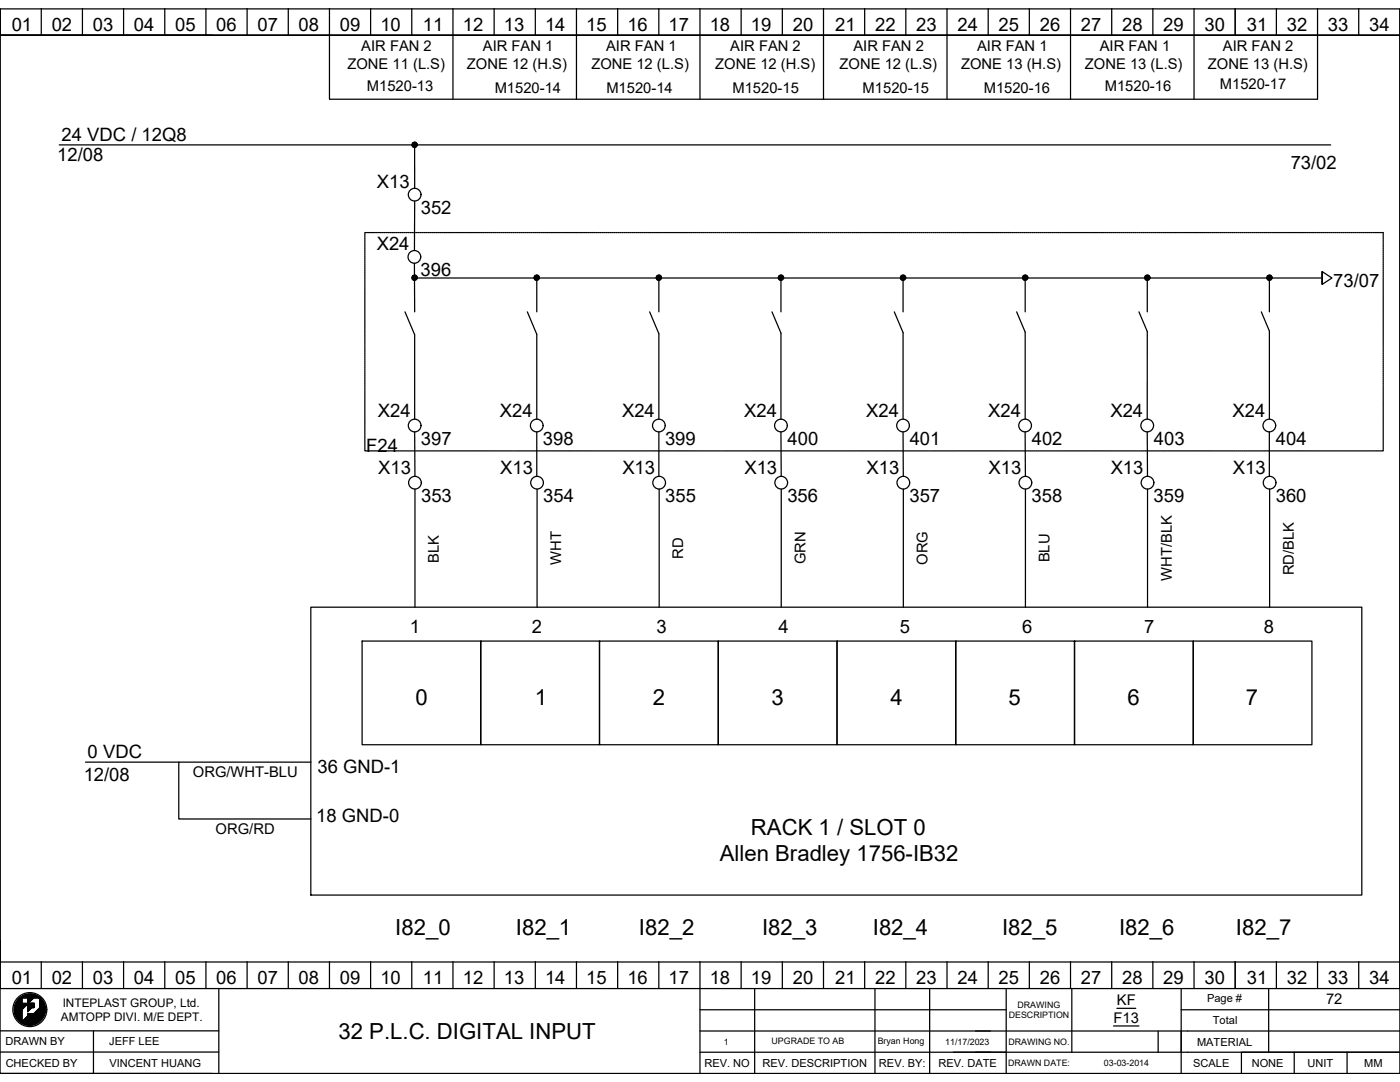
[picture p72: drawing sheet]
<svg xmlns="http://www.w3.org/2000/svg" width="279mm" height="216mm" viewBox="0 0 279 216" stroke-linecap="round" stroke-linejoin="round" font-family="sans-serif">
<defs><g id="words">
<g font-size="4.4">
<text x="82.9" y="140.6">0</text>
<text x="106.7" y="140.6">1</text>
<text x="130.3" y="140.6">2</text>
<text x="153.9" y="140.6">3</text>
<text x="177.7" y="140.6">4</text>
<text x="201.3" y="140.6">5</text>
<text x="225" y="140.6">6</text>
<text x="248.7" y="140.6">7</text>
<text x="149.9" y="166.6">RACK 1 / SLOT 0</text>
<text x="143.7" y="171.9">Allen Bradley 1756-IB32</text>
<text x="78.9" y="186.6">I82_0</text>
<text x="103" y="186.6">I82_1</text>
<text x="127.5" y="186.6">I82_2</text>
<text x="152.1" y="186.6">I82_3</text>
<text x="174.2" y="186.6">I82_4</text>
<text x="200" y="186.6">I82_5</text>
<text x="223.3" y="186.6">I82_6</text>
<text x="246.7" y="186.6">I82_7</text>
<text x="67.6" y="207.3">32 P.L.C. DIGITAL INPUT</text>
</g>
<g font-size="3.7">
<text x="2.3" y="6.2">01</text>
<text x="10.3" y="6.2">02</text>
<text x="18.5" y="6.2">03</text>
<text x="26.7" y="6.2">04</text>
<text x="34.9" y="6.2">05</text>
<text x="43.2" y="6.2">06</text>
<text x="51.4" y="6.2">07</text>
<text x="59.6" y="6.2">08</text>
<text x="67.8" y="6.2">09</text>
<text x="75.9" y="6.2">10</text>
<text x="84.4" y="6.2">11</text>
<text x="92.4" y="6.2">12</text>
<text x="100.6" y="6.2">13</text>
<text x="108.8" y="6.2">14</text>
<text x="117" y="6.2">15</text>
<text x="125.2" y="6.2">16</text>
<text x="133.4" y="6.2">17</text>
<text x="141.6" y="6.2">18</text>
<text x="149.9" y="6.2">19</text>
<text x="158.2" y="6.2">20</text>
<text x="166.7" y="6.2">21</text>
<text x="174.7" y="6.2">22</text>
<text x="182.9" y="6.2">23</text>
<text x="191.1" y="6.2">24</text>
<text x="199.3" y="6.2">25</text>
<text x="207.5" y="6.2">26</text>
<text x="215.7" y="6.2">27</text>
<text x="223.9" y="6.2">28</text>
<text x="232.2" y="6.2">29</text>
<text x="240.4" y="6.2">30</text>
<text x="248.8" y="6.2">31</text>
<text x="256.8" y="6.2">32</text>
<text x="265" y="6.2">33</text>
<text x="273.2" y="6.2">34</text>
<text x="12.3" y="28.1">24 VDC / 12Q8</text>
<text x="11.4" y="32.1">12/08</text>
<text x="257.6" y="33.8">73/02</text>
<text x="75.2" y="37.4">X13</text>
<text x="84" y="42.6">352</text>
<text x="75.2" y="49.8">X24</text>
<text x="83.9" y="55.1">396</text>
<text x="266.1" y="57.2">73/07</text>
<text x="75.4" y="83.2">X24</text>
<text x="99.8" y="83.2">X24</text>
<text x="124.1" y="83.2">X24</text>
<text x="148.5" y="83.2">X24</text>
<text x="172.9" y="83.2">X24</text>
<text x="197.2" y="83.2">X24</text>
<text x="221.6" y="83.2">X24</text>
<text x="246" y="83.2">X24</text>
<text x="84" y="88.7">397</text>
<text x="108.3" y="88.7">398</text>
<text x="132.7" y="88.7">399</text>
<text x="157.2" y="88.7">400</text>
<text x="181.6" y="88.7">401</text>
<text x="205.9" y="88.7">402</text>
<text x="230.3" y="88.7">403</text>
<text x="254.7" y="88.7">404</text>
<text x="73.1" y="90.2">F24</text>
<text x="75.5" y="94.6">X13</text>
<text x="99.8" y="94.6">X13</text>
<text x="124.2" y="94.6">X13</text>
<text x="148.6" y="94.6">X13</text>
<text x="172.9" y="94.6">X13</text>
<text x="197.3" y="94.6">X13</text>
<text x="221.7" y="94.6">X13</text>
<text x="246" y="94.6">X13</text>
<text x="84" y="100.1">353</text>
<text x="108.4" y="100.1">354</text>
<text x="132.8" y="100.1">355</text>
<text x="157.1" y="100.1">356</text>
<text x="181.5" y="100.1">357</text>
<text x="205.9" y="100.1">358</text>
<text x="230.2" y="100.1">359</text>
<text x="254.6" y="100.1">360</text>
<text x="81.8" y="126.3">1</text>
<text x="106.2" y="126.3">2</text>
<text x="131" y="126.2">3</text>
<text x="155.4" y="126.2">4</text>
<text x="179.6" y="126.2">5</text>
<text x="204" y="126.3">6</text>
<text x="228.3" y="126.2">7</text>
<text x="252.2" y="126.3">8</text>
<text x="16.7" y="155.8">12/08</text>
<text x="17.5" y="151.2">0 VDC</text>
<text x="63.4" y="154.2">36 GND-1</text>
<text x="63.1" y="164.1">18 GND-0</text>
<text x="2.3" y="196.4">01</text>
<text x="10.3" y="196.4">02</text>
<text x="18.5" y="196.4">03</text>
<text x="26.7" y="196.4">04</text>
<text x="34.9" y="196.4">05</text>
<text x="43.2" y="196.4">06</text>
<text x="51.4" y="196.4">07</text>
<text x="59.6" y="196.4">08</text>
<text x="67.8" y="196.4">09</text>
<text x="75.9" y="196.4">10</text>
<text x="84.4" y="196.4">11</text>
<text x="92.4" y="196.4">12</text>
<text x="100.6" y="196.4">13</text>
<text x="108.8" y="196.4">14</text>
<text x="117" y="196.4">15</text>
<text x="125.2" y="196.4">16</text>
<text x="133.4" y="196.4">17</text>
<text x="141.6" y="196.4">18</text>
<text x="149.9" y="196.4">19</text>
<text x="158.2" y="196.4">20</text>
<text x="166.7" y="196.4">21</text>
<text x="174.7" y="196.4">22</text>
<text x="182.9" y="196.4">23</text>
<text x="191.1" y="196.4">24</text>
<text x="199.3" y="196.4">25</text>
<text x="207.5" y="196.4">26</text>
<text x="215.7" y="196.4">27</text>
<text x="223.9" y="196.4">28</text>
<text x="232.2" y="196.4">29</text>
<text x="240.4" y="196.4">30</text>
<text x="248.8" y="196.4">31</text>
<text x="256.8" y="196.4">32</text>
<text x="265" y="196.4">33</text>
<text x="273.2" y="196.4">34</text>
</g>
<g font-size="2.9">
<text x="72.1" y="10.1">AIR FAN 2</text>
<text x="96.4" y="10.1">AIR FAN 1</text>
<text x="121" y="10.2">AIR FAN 1</text>
<text x="145.7" y="10.2">AIR FAN 2</text>
<text x="170.3" y="10.1">AIR FAN 2</text>
<text x="195" y="10.2">AIR FAN 1</text>
<text x="219.5" y="10.2">AIR FAN 1</text>
<text x="244" y="10.2">AIR FAN 2</text>
<text x="69.3" y="13.7">ZONE 11 (L.S)</text>
<text x="93.2" y="13.7">ZONE 12 (H.S)</text>
<text x="118" y="13.7">ZONE 12 (L.S)</text>
<text x="142.7" y="13.7">ZONE 12 (H.S)</text>
<text x="167.6" y="13.7">ZONE 12 (L.S)</text>
<text x="191.8" y="13.7">ZONE 13 (H.S)</text>
<text x="216.5" y="13.7">ZONE 13 (L.S)</text>
<text x="241.1" y="13.7">ZONE 13 (H.S)</text>
<text x="243.4" y="17.7">M1520-17</text>
<text x="73.2" y="18.1">M1520-13</text>
<text x="98.7" y="18.5">M1520-14</text>
<text x="121" y="18.6">M1520-14</text>
<text x="146.2" y="18.5">M1520-15</text>
<text x="172.2" y="18.5">M1520-15</text>
<text x="196.3" y="18.5">M1520-16</text>
<text x="220.5" y="18.3">M1520-16</text>
<text x="87.6" y="112.3" transform="rotate(-90 87.6 112.3)">BLK</text>
<text x="112" y="112.7" transform="rotate(-90 112 112.7)">WHT</text>
<text x="136.3" y="111.5" transform="rotate(-90 136.3 111.5)">RD</text>
<text x="160.7" y="112.6" transform="rotate(-90 160.7 112.6)">GRN</text>
<text x="185.1" y="112.7" transform="rotate(-90 185.1 112.7)">ORG</text>
<text x="209.4" y="112.2" transform="rotate(-90 209.4 112.2)">BLU</text>
<text x="233.8" y="115.9" transform="rotate(-90 233.8 115.9)">WHT/BLK</text>
<text x="258.2" y="114.8" transform="rotate(-90 258.2 114.8)">RD/BLK</text>
<text x="38.5" y="155.1">ORG/WHT-BLU</text>
<text x="43" y="166.4">ORG/RD</text>
<text x="222.9" y="200.6">KF</text>
<text x="264.7" y="200.4">72</text>
<text x="222.2" y="204.1">F13</text>
</g>
<g font-size="2.4">
<text x="12.2" y="203.7">AMTOPP DIVI. M/E DEPT.</text>
<text x="12.5" y="200.9">INTEPLAST GROUP, Ltd.</text>
</g>
<g font-size="2.2">
<text x="240.9" y="199.9">Page #</text>
<text x="1.1" y="208.6">DRAWN BY</text>
<text x="21.8" y="208.6">JEFF LEE</text>
<text x="238.9" y="208.6">MATERIAL</text>
<text x="242.1" y="204.4">Total</text>
<text x="1.1" y="212.9">CHECKED BY</text>
<text x="21.8" y="212.8">VINCENT HUANG</text>
<text x="140.6" y="212.9">REV. NO</text>
<text x="152.2" y="212.9">REV. DESCRIPTION</text>
<text x="175.4" y="212.9">REV. BY:</text>
<text x="187.3" y="212.9">REV. DATE</text>
<text x="238.1" y="212.9">SCALE</text>
<text x="249.8" y="212.9">NONE</text>
<text x="260.9" y="212.9">UNIT</text>
<text x="272.3" y="212.9">MM</text>
</g>
<g font-size="1.8">
<text x="201.3" y="203.2">DESCRIPTION</text>
<text x="203.1" y="201.1">DRAWING</text>
<text x="144.4" y="208.5">1</text>
<text x="154" y="208.4">UPGRADE TO AB</text>
<text x="175.2" y="208.3">Bryan Hong</text>
<text x="188.6" y="208.4">11/17/2023</text>
<text x="201.3" y="208.5">DRAWING NO.</text>
<text x="201.2" y="212.7">DRAWN DATE:</text>
<text x="220.3" y="212.7">03-03-2014</text>
</g>
</g></defs>
<g fill="none" stroke="#000" stroke-width=".25">
<path d="M0 1.8h279.4v212.4h-279.4zM0 7v-5.2v190.2v-4.3M8.2 1.7v5.3M16.5 1.7v5.3M24.7 1.7v5.3M32.9 1.7v5.3M41.1 1.7v5.3M42.4 7h-42.4h279.4M49.3 1.7v5.3M57.5 1.7v5.3M65.7 1.7v18.1h197.2v-18.1M74 1.7v5.3"/>
<path d="M82.2 1.7v5.3M90.4 1.7v18.1M98.6 1.7v5.3M106.8 1.7v5.3M115 1.7v18.1M123.3 1.7v5.3M131.5 1.7v5.3M139.7 1.7v18.1M147.9 1.7v5.3M156.1 1.7v5.3M164.3 1.7v18.1M172.6 1.7v5.3"/>
<path d="M180.8 1.7v5.3M189 1.7v18.1M197.2 1.7v5.3M205.4 1.7v5.3M213.6 1.7v18.1M221.9 1.7v5.3M230.1 1.7v5.3M238.3 1.7v18.1M246.5 1.7v5.3M254.7 1.7v5.3M271.2 1.7v5.3M279.4 1.8v195.5h-279.4v-5.3h279.4"/>
<path d="M11.8 28.9h253.8M82.4 28.5l-.1 .1M82.7 28.4l-.5 .5M82.7 28.9l.1 8.7M82.9 28.4l-.7 .6M83 28.4l-.7 .8M83.1 28.5l-.7 .8M83.2 28.6l-.7 .8M83.3 28.8l-.7 .6M83.3 28.9l-.5 .5M72.8 46.7v.3M72.8 47.1v.3"/>
<path d="M72.8 47.5v.3M72.8 47.9v.3M72.8 48.3v.3M72.8 48.7v.3M72.8 49.1v.2M72.8 49.5v.2M72.8 49.9v.2M72.8 50.3v.2M72.8 50.7v.2M72.8 51.1v.2M72.8 51.5v.2M72.8 51.8v.3"/>
<path d="M72.8 52.2v.3M72.8 52.6v.3M72.8 53v.3M72.8 53.4v.3M72.8 53.8v.3M72.8 54.2v.3M72.8 54.6v.3M72.8 55v.3M72.8 55.4v.3M72.8 55.8v.3M72.8 56.2v.3M72.8 56.6v.3"/>
<path d="M72.8 57v.3M72.8 57.4v.2M72.8 57.8v.2M72.8 58.2v.2M72.8 58.6v.2M72.8 59v.2M72.8 59.4v.2M72.8 59.8v.2M73 46.4h-.2v.2M73.1 46.4h.3M73.5 46.4h.3M73.9 46.4h.3"/>
<path d="M74.3 46.4h.2M74.7 46.4h.2M75.1 46.4h.2M75.5 46.4h.2M75.9 46.4h.2M76.3 46.4h.2M76.7 46.4h.2M77.1 46.4h.2M77.4 46.4h.3M77.8 46.4h.3M78.2 46.4h.3M78.6 46.4h.3"/>
<path d="M79 46.4h.3M79.4 46.4h.3M79.8 46.4h.3M80.2 46.4h.3M80.6 46.4h.3M81 46.4h.3M81.4 46.4h.3M81.8 46.4h.3M82.2 46.4h.3M82.4 55l-.1 .1M82.6 46.4h.2M82.7 52.5l.1 9.7"/>
<path d="M82.7 54.9l-.5 .5M82.8 55.5h181.1M82.8 40.1l-.1 9.9M82.9 54.9l-.7 .7M83 46.4h.2M83 55l-.7 .7M83.1 55l-.7 .8M83.2 55.2l-.7 .7M83.3 55.3l-.7 .6M83.3 55.5l-.5 .4M83.4 46.4h.2M83.8 46.4h.2"/>
<path d="M84.2 46.4h.2M84.6 46.4h.2M85 46.4h.2M85.4 46.4h.2M85.7 46.4h.3M86.1 46.4h.3M86.5 46.4h.3M86.9 46.4h.3M87.3 46.4h.3M87.7 46.4h.3M88.1 46.4h.3M88.5 46.4h.3"/>
<path d="M88.9 46.4h.3M89.3 46.4h.3M89.7 46.4h.3M90.1 46.4h.3M90.5 46.4h.3M90.9 46.4h.2M91.3 46.4h.2M91.7 46.4h.2M92.1 46.4h.2M92.5 46.4h.2M92.9 46.4h.2M93.3 46.4h.2"/>
<path d="M93.7 46.4h.2M94 46.4h.3M94.4 46.4h.3M94.8 46.4h.3M95.2 46.4h.3M95.6 46.4h.3M96 46.4h.3M96.4 46.4h.3M96.8 46.4h.3M97.2 46.4h.3M97.6 46.4h.3M98 46.4h.3"/>
<path d="M98.4 46.4h.3M98.8 46.4h.3M99.2 46.4h.3M99.6 46.4h.2M100 46.4h.2M100.4 46.4h.2M100.8 46.4h.2M101.2 46.4h.2M101.6 46.4h.2M102 46.4h.2M102.4 46.4h.2M102.7 46.4h.3"/>
<path d="M103.1 46.4h.3M103.5 46.4h.3M103.9 46.4h.3M104.3 46.4h.3M104.7 46.4h.3M105.1 46.4h.3M105.5 46.4h.3M105.9 46.4h.3M106.3 46.4h.3M106.7 46.4h.3M106.8 55l-.1 .1M107.1 46.4h.3"/>
<path d="M107.1 54.9l-.5 .5M107.1 55.5v6.7M107.3 54.9l-.7 .7M107.4 55l-.7 .7M107.5 55l-.8 .8M107.5 46.4h.3M107.6 55.2l-.7 .7M107.6 55.3l-.6 .6M107.6 55.5l-.4 .4M107.9 46.4h.3M108.3 46.4h.2M108.7 46.4h.2"/>
<path d="M109.1 46.4h.2M109.5 46.4h.2M109.9 46.4h.2M110.3 46.4h.2M110.7 46.4h.2M111 46.4h.3M111.4 46.4h.3M111.8 46.4h.3M112.2 46.4h.3M112.6 46.4h.3M113 46.4h.3M113.4 46.4h.3"/>
<path d="M113.8 46.4h.3M114.2 46.4h.3M114.6 46.4h.3M115 46.4h.3M115.4 46.4h.3M115.8 46.4h.3M116.2 46.4h.2M116.6 46.4h.2M117 46.4h.2M117.4 46.4h.2M117.8 46.4h.2M118.2 46.4h.2"/>
<path d="M118.6 46.4h.2M119 46.4h.2M119.3 46.4h.3M119.7 46.4h.3M120.1 46.4h.3M120.5 46.4h.3M120.9 46.4h.3M121.3 46.4h.3M121.7 46.4h.3M122.1 46.4h.3M122.5 46.4h.3M122.9 46.4h.3"/>
<path d="M123.3 46.4h.3M123.7 46.4h.3M124.1 46.4h.3M124.5 46.4h.3M124.9 46.4h.2M125.3 46.4h.2M125.7 46.4h.2M126.1 46.4h.2M126.5 46.4h.2M126.9 46.4h.2M127.3 46.4h.2M127.7 46.4h.2"/>
<path d="M128 46.4h.3M128.4 46.4h.3M128.8 46.4h.3M129.2 46.4h.3M129.6 46.4h.3M130 46.4h.3M130.4 46.4h.3M130.8 46.4h.3M131.2 55l-.1 .1M131.2 46.4h.3M131.5 54.9l-.5 .5M131.5 55.5v6.7"/>
<path d="M131.6 46.4h.3M131.6 54.9l-.6 .7M131.8 55l-.8 .7M131.9 55l-.8 .8M131.9 55.2l-.7 .7M132 55.3l-.6 .6M132 46.4h.3M132 55.5l-.5 .4M132.4 46.4h.3M132.8 46.4h.3M133.2 46.4h.3M133.6 46.4h.2"/>
<path d="M134 46.4h.2M134.4 46.4h.2M134.8 46.4h.2M135.2 46.4h.2M135.6 46.4h.2M136 46.4h.2M136.4 46.4h.2M136.7 46.4h.3M137.1 46.4h.3M137.5 46.4h.3M137.9 46.4h.3M138.3 46.4h.3"/>
<path d="M138.7 46.4h.3M139.1 46.4h.3M139.5 46.4h.3M139.9 46.4h.3M140.3 46.4h.3M140.7 46.4h.3M141.1 46.4h.3M141.5 46.4h.3M141.9 46.4h.2M142.3 46.4h.2M142.7 46.4h.2M143.1 46.4h.2"/>
<path d="M143.5 46.4h.2M143.9 46.4h.2M144.3 46.4h.2M144.7 46.4h.2M145 46.4h.3M145.4 46.4h.3M145.8 46.4h.3M146.2 46.4h.3M146.6 46.4h.3M147 46.4h.3M147.4 46.4h.3M147.8 46.4h.3"/>
<path d="M148.2 46.4h.3M148.6 46.4h.3M149 46.4h.3M149.4 46.4h.3M149.8 46.4h.3M150.2 46.4h.2M150.6 46.4h.2M151 46.4h.2M151.4 46.4h.2M151.8 46.4h.2M152.2 46.4h.2M152.6 46.4h.2"/>
<path d="M153 46.4h.2M153.3 46.4h.3M153.7 46.4h.3M154.1 46.4h.3M154.5 46.4h.3M154.9 46.4h.3M155.3 46.4h.3M155.6 55l-.2 .1M155.7 46.4h.3M155.8 54.9l-.5 .5M155.9 55.5v6.7M156 54.9l-.6 .7"/>
<path d="M156.1 46.4h.3M156.1 55l-.7 .7M156.2 55l-.7 .8M156.3 55.2l-.7 .7M156.4 55.3l-.7 .6M156.4 55.5l-.5 .4M156.5 46.4h.3M156.9 46.4h.3M157.3 46.4h.3M157.7 46.4h.3M158.1 46.4h.3M158.5 46.4h.3"/>
<path d="M158.9 46.4h.2M159.3 46.4h.2M159.7 46.4h.2M160.1 46.4h.2M160.5 46.4h.2M160.9 46.4h.2M161.3 46.4h.2M161.6 46.4h.3M162 46.4h.3M162.4 46.4h.3M162.8 46.4h.3M163.2 46.4h.3"/>
<path d="M163.6 46.4h.3M164 46.4h.3M164.4 46.4h.3M164.8 46.4h.3M165.2 46.4h.3M165.6 46.4h.3M166 46.4h.3M166.4 46.4h.3M166.8 46.4h.3M167.2 46.4h.2M167.6 46.4h.2M168 46.4h.2"/>
<path d="M168.4 46.4h.2M168.8 46.4h.2M169.2 46.4h.2M169.6 46.4h.2M170 46.4h.2M170.3 46.4h.3M170.7 46.4h.3M171.1 46.4h.3M171.5 46.4h.3M171.9 46.4h.3M172.3 46.4h.3M172.7 46.4h.3"/>
<path d="M173.1 46.4h.3M173.5 46.4h.3M173.9 46.4h.3M174.3 46.4h.3M174.7 46.4h.3M175.1 46.4h.3M175.5 46.4h.2M175.9 46.4h.2M176.3 46.4h.2M176.7 46.4h.2M177.1 46.4h.2M177.5 46.4h.2"/>
<path d="M177.9 46.4h.2M178.3 46.4h.2M178.6 46.4h.3M179 46.4h.3M179.4 46.4h.3M179.8 46.4h.3M179.9 55l-.1 .1M180.2 54.9l-.5 .5M180.2 55.5v6.7M180.2 46.4h.3M180.4 54.9l-.7 .7M180.5 55l-.7 .7"/>
<path d="M180.6 55l-.7 .8M180.6 46.4h.3M180.7 55.2l-.7 .7M180.7 55.3l-.6 .6M180.8 55.5l-.5 .4M181 46.4h.3M181.4 46.4h.3M181.8 46.4h.3M182.2 46.4h.3M182.6 46.4h.3M183 46.4h.3M183.4 46.4h.3"/>
<path d="M183.8 46.4h.2M184.2 46.4h.2M184.6 46.4h.2M185 46.4h.2M185.4 46.4h.2M185.8 46.4h.2M186.2 46.4h.2M186.6 46.4h.2M186.9 46.4h.3M187.3 46.4h.3M187.7 46.4h.3M188.1 46.4h.3"/>
<path d="M188.5 46.4h.3M188.9 46.4h.3M189.3 46.4h.3M189.7 46.4h.3M190.1 46.4h.3M190.5 46.4h.3M190.9 46.4h.3M191.3 46.4h.3M191.7 46.4h.3M192.1 46.4h.3M192.5 46.4h.2M192.9 46.4h.2"/>
<path d="M193.3 46.4h.2M193.7 46.4h.2M194.1 46.4h.2M194.5 46.4h.2M194.9 46.4h.2M195.3 46.4h.2M195.6 46.4h.3M196 46.4h.3M196.4 46.4h.3M196.8 46.4h.3M197.2 46.4h.3M197.6 46.4h.3"/>
<path d="M198 46.4h.3M198.4 46.4h.3M198.8 46.4h.3M199.2 46.4h.3M199.6 46.4h.3M200 46.4h.3M200.4 46.4h.3M200.8 46.4h.3M201.2 46.4h.2M201.6 46.4h.2M202 46.4h.2M202.4 46.4h.2"/>
<path d="M202.8 46.4h.2M203.2 46.4h.2M203.6 46.4h.2M204 46.4h.2M204.3 55l-.1 .1M204.3 46.4h.3M204.6 54.9l-.5 .5M204.6 55.5v6.7M204.7 46.4h.3M204.7 54.9l-.6 .7M204.9 55l-.7 .7M205 55l-.8 .8"/>
<path d="M205.1 55.2l-.8 .7M205.1 55.3l-.6 .6M205.1 55.5l-.5 .4M205.1 46.4h.3M205.5 46.4h.3M205.9 46.4h.3M206.3 46.4h.3M206.7 46.4h.3M207.1 46.4h.3M207.5 46.4h.3M207.9 46.4h.3M208.3 46.4h.3"/>
<path d="M208.7 46.4h.3M209.1 46.4h.3M209.5 46.4h.2M209.9 46.4h.2M210.3 46.4h.2M210.7 46.4h.2M211.1 46.4h.2M211.5 46.4h.2M211.9 46.4h.2M212.2 46.4h.3M212.6 46.4h.3M213 46.4h.3"/>
<path d="M213.4 46.4h.3M213.8 46.4h.3M214.2 46.4h.3M214.6 46.4h.3M215 46.4h.3M215.4 46.4h.3M215.8 46.4h.3M216.2 46.4h.3M216.6 46.4h.3M217 46.4h.3M217.4 46.4h.3M217.8 46.4h.2"/>
<path d="M218.2 46.4h.2M218.6 46.4h.2M219 46.4h.2M219.4 46.4h.2M219.8 46.4h.2M220.2 46.4h.2M220.6 46.4h.2M220.9 46.4h.3M221.3 46.4h.3M221.7 46.4h.3M222.1 46.4h.3M222.5 46.4h.3"/>
<path d="M222.9 46.4h.3M223.3 46.4h.3M223.7 46.4h.3M224.1 46.4h.3M224.5 46.4h.3M224.9 46.4h.3M225.3 46.4h.3M225.7 46.4h.3M226.1 46.4h.3M226.5 46.4h.2M226.9 46.4h.2M227.3 46.4h.2"/>
<path d="M227.7 46.4h.2M228.1 46.4h.2M228.5 46.4h.2M228.7 55l-.2 .1M228.9 46.4h.2M229 54.9l-.6 .5M229 55.5v6.7M229.1 54.9l-.6 .7M229.3 55l-.8 .7M229.3 46.4h.2M229.4 55l-.8 .8M229.4 55.2l-.7 .7"/>
<path d="M229.5 55.3l-.7 .6M229.5 55.5l-.5 .4M229.6 46.4h.3M230 46.4h.3M230.4 46.4h.3M230.8 46.4h.3M231.2 46.4h.3M231.6 46.4h.3M232 46.4h.3M232.4 46.4h.3M232.8 46.4h.3M233.2 46.4h.3"/>
<path d="M233.6 46.4h.3M234 46.4h.3M234.4 46.4h.3M234.8 46.4h.2M235.2 46.4h.2M235.6 46.4h.2M236 46.4h.2M236.4 46.4h.2M236.8 46.4h.2M237.2 46.4h.2M237.6 46.4h.2M237.9 46.4h.3"/>
<path d="M238.3 46.4h.3M238.7 46.4h.3M239.1 46.4h.3M239.5 46.4h.3M239.9 46.4h.3M240.3 46.4h.3M240.7 46.4h.3M241.1 46.4h.3M241.5 46.4h.3M241.9 46.4h.3M242.3 46.4h.3M242.7 46.4h.3"/>
<path d="M243.1 46.4h.2M243.5 46.4h.2M243.9 46.4h.2M244.3 46.4h.2M244.7 46.4h.2M245.1 46.4h.2M245.5 46.4h.2M245.9 46.4h.2M246.2 46.4h.3M246.6 46.4h.3M247 46.4h.3M247.4 46.4h.3"/>
<path d="M247.8 46.4h.3M248.2 46.4h.3M248.6 46.4h.3M249 46.4h.3M249.4 46.4h.3M249.8 46.4h.3M250.2 46.4h.3M250.6 46.4h.3M251 46.4h.3M251.4 46.4h.3M251.8 46.4h.2M252.2 46.4h.2"/>
<path d="M252.6 46.4h.2M253 46.4h.2M253 55l-.1 .1M253.3 54.9l-.5 .5M253.3 55.5v6.7M253.4 46.4h.2M253.5 54.9l-.7 .7M253.6 55l-.7 .7M253.7 55l-.7 .8M253.8 46.4h.2M253.8 55.2l-.7 .7M253.9 55.3l-.7 .6"/>
<path d="M253.9 55.5l-.5 .4M254.2 46.4h.2M254.6 46.4h.2M254.9 46.4h.3M255.3 46.4h.3M255.7 46.4h.3M256.1 46.4h.3M256.5 46.4h.3M256.9 46.4h.3M257.3 46.4h.3M257.7 46.4h.3M258.1 46.4h.3"/>
<path d="M258.5 46.4h.3M258.9 46.4h.3M259.3 46.4h.3M259.7 46.4h.3M260.1 46.4h.3M260.5 46.4h.2M260.9 46.4h.2M261.3 46.4h.2M261.7 46.4h.2M262.1 46.4h.2M262.5 46.4h.2M262.9 46.4h.2"/>
<path d="M263.2 46.4h.3M263.6 46.4h.3M263.9 54.2v2.5l1.9-1.2-1.9-1.3v2.6M264 46.4h.3M264.4 46.4h.3M264.8 46.4h.3M265.2 46.4h.3M265.6 46.4h.3M266 46.4h.3M266.4 46.4h.3M266.8 46.4h.3M267.2 46.4h.3"/>
<path d="M267.6 46.4h.3M268 46.4h.3M268.4 46.4h.3M268.8 46.4h.2M269.2 46.4h.2M269.6 46.4h.2M270 46.4h.2M270.4 46.4h.2M270.8 46.4h.2M271.2 46.4h.2M271.5 46.4h.3M271.9 46.4h.3"/>
<path d="M272.3 46.4h.3M272.7 46.4h.3M273.1 46.4h.3M273.5 46.4h.3M273.9 46.4h.3M274.3 46.4h.3M274.7 46.4h.3M275.1 46.4h.3M275.5 46.4h.3M275.9 46.4h.2v.2M276.1 46.7v.3M276.1 47.1v.3"/>
<path d="M276.1 47.5v.3M276.1 47.9v.3M276.1 48.3v.3M276.1 48.7v.3M276.1 49.1v.2M276.1 49.5v.2M276.1 49.9v.2M276.1 50.3v.2M276.1 50.7v.2M276.1 51.1v.2M276.1 51.5v.2M276.1 51.8v.3"/>
<path d="M276.1 52.2v.3M276.1 52.6v.3M276.1 53v.3M276.1 53.4v.3M276.1 53.8v.3M276.1 54.2v.3M276.1 54.6v.3M276.1 55v.3M276.1 55.4v.3M276.1 55.8v.3M276.1 56.2v.3M276.1 56.6v.3"/>
<path d="M276.1 57v.3M276.1 57.4v.2M276.1 57.8v.2M276.1 58.2v.2M276.1 58.6v.2M276.1 59v.2M276.1 59.4v.2M276.1 59.8v.2M72.8 60.2v.2M72.8 60.5v.3M72.8 60.9v.3M72.8 61.3v.3"/>
<path d="M72.8 61.7v.3M72.8 62.1v.3M72.8 62.5v.3M72.8 62.9v.3M72.8 63.3v.3M72.8 63.7v.3M72.8 64.1v.3M72.8 64.5v.3M72.8 64.9v.3M72.8 65.3v.3M72.8 65.7v.3M72.8 66.1v.2"/>
<path d="M72.8 66.5v.2M72.8 66.9v.2M72.8 67.3v.2M72.8 67.7v.2M72.8 68.1v.2M72.8 68.5v.2M72.8 68.8v.3M72.8 69.2v.3M72.8 69.6v.3M72.8 70v.3M72.8 70.4v.3M72.8 70.8v.3"/>
<path d="M72.8 71.2v.3M72.8 71.6v.3M72.8 72v.3M72.8 72.4v.3M72.8 72.8v.3M72.8 73.2v.3M72.8 73.6v.3M72.8 74v.3M72.8 74.4v.2M72.8 74.8v.2M72.8 75.2v.2M72.8 75.6v.2"/>
<path d="M72.8 76v.2M72.8 76.4v.2M72.8 76.8v.2M72.8 77.2v.2M72.8 77.5v.3M72.8 77.9v.3M72.8 78.3v.3M72.8 78.7v.3M72.8 79.1v.3M72.8 79.5v.3M72.8 79.9v.3M80.8 62.2l2 4.6v16.8"/>
<path d="M105.2 62.2l1.9 4.5v16.9M129.7 62.2l1.8 4.4v17M154.1 62.2l1.8 4.3v17.1M178.5 62.2l1.7 4.2v17.2M202.9 62.2l1.7 4.1v17.3M227.3 62.2l1.7 4v17.4M251.7 62.2l1.6 3.8v17.6M276.1 60.2v.2M276.1 60.5v.3M276.1 60.9v.3M276.1 61.3v.3M276.1 61.7v.3"/>
<path d="M276.1 62.1v.3M276.1 62.5v.3M276.1 62.9v.3M276.1 63.3v.3M276.1 63.7v.3M276.1 64.1v.3M276.1 64.5v.3M276.1 64.9v.3M276.1 65.3v.3M276.1 65.7v.3M276.1 66.1v.2M276.1 66.5v.2"/>
<path d="M276.1 66.9v.2M276.1 67.3v.2M276.1 67.7v.2M276.1 68.1v.2M276.1 68.5v.2M276.1 68.8v.3M276.1 69.2v.3M276.1 69.6v.3M276.1 70v.3M276.1 70.4v.3M276.1 70.8v.3M276.1 71.2v.3"/>
<path d="M276.1 71.6v.3M276.1 72v.3M276.1 72.4v.3M276.1 72.8v.3M276.1 73.2v.3M276.1 73.6v.3M276.1 74v.3M276.1 74.4v.2M276.1 74.8v.2M276.1 75.2v.2M276.1 75.6v.2M276.1 76v.2"/>
<path d="M276.1 76.4v.2M276.1 76.8v.2M276.1 77.2v.2M276.1 77.5v.3M276.1 77.9v.3M276.1 78.3v.3M276.1 78.7v.3M276.1 79.1v.3M276.1 79.5v.3M276.1 79.9v.3M72.8 89.8v.2h.2M72.8 80.3v.3"/>
<path d="M72.8 80.7v.3M72.8 81.1v.3M72.8 81.5v.3M72.8 81.9v.3M72.8 82.3v.3M72.8 82.7v.2M72.8 83.1v.2M72.8 83.5v.2M72.8 83.9v.2M72.8 84.3v.2M72.8 84.7v.2M72.8 85.1v.2"/>
<path d="M72.8 85.5v.2M72.8 85.8v.3M72.8 86.2v.3M72.8 86.6v.3M72.8 87v.3M72.8 87.4v.3M72.8 87.8v.3M72.8 88.2v.3M72.8 88.6v.3M72.8 89v.3M72.8 89.4v.3M73.1 90h.3"/>
<path d="M73.5 90h.3M73.9 90h.3M74.3 90h.2M74.7 90h.2M75.1 90h.2M75.5 90h.2M75.9 90h.2M76.3 90h.2M76.7 90h.2M77.1 90h.2M77.4 90h.3M77.8 90h.3"/>
<path d="M78.2 90h.3M78.6 90h.3M79 90h.3M79.4 90h.3M79.8 90h.3M80.2 90h.3M80.6 90h.3M81 90h.3M81.4 90h.3M81.8 90h.3M82.2 90h.3M82.6 90h.2"/>
<path d="M82.8 86.2v8.9M82.8 97.6v23.6M83 90h.2M83.4 90h.2M83.8 90h.2M84.2 90h.2M84.6 90h.2M85 90h.2M85.4 90h.2M85.7 90h.3M86.1 90h.3M86.5 90h.3"/>
<path d="M86.9 90h.3M87.3 90h.3M87.7 90h.3M88.1 90h.3M88.5 90h.3M88.9 90h.3M89.3 90h.3M89.7 90h.3M90.1 90h.3M90.5 90h.3M90.9 90h.2M91.3 90h.2"/>
<path d="M91.7 90h.2M92.1 90h.2M92.5 90h.2M92.9 90h.2M93.3 90h.2M93.7 90h.2M94 90h.3M94.4 90h.3M94.8 90h.3M95.2 90h.3M95.6 90h.3M96 90h.3"/>
<path d="M96.4 90h.3M96.8 90h.3M97.2 90h.3M97.6 90h.3M98 90h.3M98.4 90h.3M98.8 90h.3M99.2 90h.3M99.6 90h.2M100 90h.2M100.4 90h.2M100.8 90h.2"/>
<path d="M101.2 90h.2M101.6 90h.2M102 90h.2M102.4 90h.2M102.7 90h.3M103.1 90h.3M103.5 90h.3M103.9 90h.3M104.3 90h.3M104.7 90h.3M105.1 90h.3M105.5 90h.3"/>
<path d="M105.9 90h.3M106.3 90h.3M106.7 90h.3M107.1 90h.3M107.1 86.2v8.9M107.2 97.6v23.6M107.5 90h.3M107.9 90h.3M108.3 90h.2M108.7 90h.2M109.1 90h.2M109.5 90h.2"/>
<path d="M109.9 90h.2M110.3 90h.2M110.7 90h.2M111 90h.3M111.4 90h.3M111.8 90h.3M112.2 90h.3M112.6 90h.3M113 90h.3M113.4 90h.3M113.8 90h.3M114.2 90h.3"/>
<path d="M114.6 90h.3M115 90h.3M115.4 90h.3M115.8 90h.3M116.2 90h.2M116.6 90h.2M117 90h.2M117.4 90h.2M117.8 90h.2M118.2 90h.2M118.6 90h.2M119 90h.2"/>
<path d="M119.3 90h.3M119.7 90h.3M120.1 90h.3M120.5 90h.3M120.9 90h.3M121.3 90h.3M121.7 90h.3M122.1 90h.3M122.5 90h.3M122.9 90h.3M123.3 90h.3M123.7 90h.3"/>
<path d="M124.1 90h.3M124.5 90h.3M124.9 90h.2M125.3 90h.2M125.7 90h.2M126.1 90h.2M126.5 90h.2M126.9 90h.2M127.3 90h.2M127.7 90h.2M128 90h.3M128.4 90h.3"/>
<path d="M128.8 90h.3M129.2 90h.3M129.6 90h.3M130 90h.3M130.4 90h.3M130.8 90h.3M131.2 90h.3M131.5 86.2v8.9M131.6 97.6v23.6M131.6 90h.3M132 90h.3M132.4 90h.3"/>
<path d="M132.8 90h.3M133.2 90h.3M133.6 90h.2M134 90h.2M134.4 90h.2M134.8 90h.2M135.2 90h.2M135.6 90h.2M136 90h.2M136.4 90h.2M136.7 90h.3M137.1 90h.3"/>
<path d="M137.5 90h.3M137.9 90h.3M138.3 90h.3M138.7 90h.3M139.1 90h.3M139.5 90h.3M139.9 90h.3M140.3 90h.3M140.7 90h.3M141.1 90h.3M141.5 90h.3M141.9 90h.2"/>
<path d="M142.3 90h.2M142.7 90h.2M143.1 90h.2M143.5 90h.2M143.9 90h.2M144.3 90h.2M144.7 90h.2M145 90h.3M145.4 90h.3M145.8 90h.3M146.2 90h.3M146.6 90h.3"/>
<path d="M147 90h.3M147.4 90h.3M147.8 90h.3M148.2 90h.3M148.6 90h.3M149 90h.3M149.4 90h.3M149.8 90h.3M150.2 90h.2M150.6 90h.2M151 90h.2M151.4 90h.2"/>
<path d="M151.8 90h.2M152.2 90h.2M152.6 90h.2M153 90h.2M153.3 90h.3M153.7 90h.3M154.1 90h.3M154.5 90h.3M154.9 90h.3M155.3 90h.3M155.7 90h.3M155.9 86.2v8.9"/>
<path d="M155.9 97.6v23.6M156.1 90h.3M156.5 90h.3M156.9 90h.3M157.3 90h.3M157.7 90h.3M158.1 90h.3M158.5 90h.3M158.9 90h.2M159.3 90h.2M159.7 90h.2M160.1 90h.2"/>
<path d="M160.5 90h.2M160.9 90h.2M161.3 90h.2M161.6 90h.3M162 90h.3M162.4 90h.3M162.8 90h.3M163.2 90h.3M163.6 90h.3M164 90h.3M164.4 90h.3M164.8 90h.3"/>
<path d="M165.2 90h.3M165.6 90h.3M166 90h.3M166.4 90h.3M166.8 90h.3M167.2 90h.2M167.6 90h.2M168 90h.2M168.4 90h.2M168.8 90h.2M169.2 90h.2M169.6 90h.2"/>
<path d="M170 90h.2M170.3 90h.3M170.7 90h.3M171.1 90h.3M171.5 90h.3M171.9 90h.3M172.3 90h.3M172.7 90h.3M173.1 90h.3M173.5 90h.3M173.9 90h.3M174.3 90h.3"/>
<path d="M174.7 90h.3M175.1 90h.3M175.5 90h.2M175.9 90h.2M176.3 90h.2M176.7 90h.2M177.1 90h.2M177.5 90h.2M177.9 90h.2M178.3 90h.2M178.6 90h.3M179 90h.3"/>
<path d="M179.4 90h.3M179.8 90h.3M180.2 86.2l.1 8.9M180.2 90h.3M180.3 97.6v23.6M180.6 90h.3M181 90h.3M181.4 90h.3M181.8 90h.3M182.2 90h.3M182.6 90h.3M183 90h.3"/>
<path d="M183.4 90h.3M183.8 90h.2M184.2 90h.2M184.6 90h.2M185 90h.2M185.4 90h.2M185.8 90h.2M186.2 90h.2M186.6 90h.2M186.9 90h.3M187.3 90h.3M187.7 90h.3"/>
<path d="M188.1 90h.3M188.5 90h.3M188.9 90h.3M189.3 90h.3M189.7 90h.3M190.1 90h.3M190.5 90h.3M190.9 90h.3M191.3 90h.3M191.7 90h.3M192.1 90h.3M192.5 90h.2"/>
<path d="M192.9 90h.2M193.3 90h.2M193.7 90h.2M194.1 90h.2M194.5 90h.2M194.9 90h.2M195.3 90h.2M195.6 90h.3M196 90h.3M196.4 90h.3M196.8 90h.3M197.2 90h.3"/>
<path d="M197.6 90h.3M198 90h.3M198.4 90h.3M198.8 90h.3M199.2 90h.3M199.6 90h.3M200 90h.3M200.4 90h.3M200.8 90h.3M201.2 90h.2M201.6 90h.2M202 90h.2"/>
<path d="M202.4 90h.2M202.8 90h.2M203.2 90h.2M203.6 90h.2M204 90h.2M204.3 90h.3M204.6 86.2v8.9M204.6 97.6v23.6M204.7 90h.3M205.1 90h.3M205.5 90h.3M205.9 90h.3"/>
<path d="M206.3 90h.3M206.7 90h.3M207.1 90h.3M207.5 90h.3M207.9 90h.3M208.3 90h.3M208.7 90h.3M209.1 90h.3M209.5 90h.2M209.9 90h.2M210.3 90h.2M210.7 90h.2"/>
<path d="M211.1 90h.2M211.5 90h.2M211.9 90h.2M212.2 90h.3M212.6 90h.3M213 90h.3M213.4 90h.3M213.8 90h.3M214.2 90h.3M214.6 90h.3M215 90h.3M215.4 90h.3"/>
<path d="M215.8 90h.3M216.2 90h.3M216.6 90h.3M217 90h.3M217.4 90h.3M217.8 90h.2M218.2 90h.2M218.6 90h.2M219 90h.2M219.4 90h.2M219.8 90h.2M220.2 90h.2"/>
<path d="M220.6 90h.2M220.9 90h.3M221.3 90h.3M221.7 90h.3M222.1 90h.3M222.5 90h.3M222.9 90h.3M223.3 90h.3M223.7 90h.3M224.1 90h.3M224.5 90h.3M224.9 90h.3"/>
<path d="M225.3 90h.3M225.7 90h.3M226.1 90h.3M226.5 90h.2M226.9 90h.2M227.3 90h.2M227.7 90h.2M228.1 90h.2M228.5 90h.2M228.9 90h.2M229 86.2v8.9M229 97.6v23.6"/>
<path d="M229.3 90h.2M229.6 90h.3M230 90h.3M230.4 90h.3M230.8 90h.3M231.2 90h.3M231.6 90h.3M232 90h.3M232.4 90h.3M232.8 90h.3M233.2 90h.3M233.6 90h.3"/>
<path d="M234 90h.3M234.4 90h.3M234.8 90h.2M235.2 90h.2M235.6 90h.2M236 90h.2M236.4 90h.2M236.8 90h.2M237.2 90h.2M237.6 90h.2M237.9 90h.3M238.3 90h.3"/>
<path d="M238.7 90h.3M239.1 90h.3M239.5 90h.3M239.9 90h.3M240.3 90h.3M240.7 90h.3M241.1 90h.3M241.5 90h.3M241.9 90h.3M242.3 90h.3M242.7 90h.3M243.1 90h.2"/>
<path d="M243.5 90h.2M243.9 90h.2M244.3 90h.2M244.7 90h.2M245.1 90h.2M245.5 90h.2M245.9 90h.2M246.2 90h.3M246.6 90h.3M247 90h.3M247.4 90h.3M247.8 90h.3"/>
<path d="M248.2 90h.3M248.6 90h.3M249 90h.3M249.4 90h.3M249.8 90h.3M250.2 90h.3M250.6 90h.3M251 90h.3M251.4 90h.3M251.8 90h.2M252.2 90h.2M252.6 90h.2"/>
<path d="M253 90h.2M253.3 86.2v8.9M253.4 90h.2M253.4 97.6v23.6M253.8 90h.2M254.2 90h.2M254.6 90h.2M254.9 90h.3M255.3 90h.3M255.7 90h.3M256.1 90h.3M256.5 90h.3"/>
<path d="M256.9 90h.3M257.3 90h.3M257.7 90h.3M258.1 90h.3M258.5 90h.3M258.9 90h.3M259.3 90h.3M259.7 90h.3M260.1 90h.3M260.5 90h.2M260.9 90h.2M261.3 90h.2"/>
<path d="M261.7 90h.2M262.1 90h.2M262.5 90h.2M262.9 90h.2M263.2 90h.3M263.6 90h.3M264 90h.3M264.4 90h.3M264.8 90h.3M265.2 90h.3M265.6 90h.3M266 90h.3"/>
<path d="M266.4 90h.3M266.8 90h.3M267.2 90h.3M267.6 90h.3M268 90h.3M268.4 90h.3M268.8 90h.2M269.2 90h.2M269.6 90h.2M270 90h.2M270.4 90h.2M270.8 90h.2"/>
<path d="M271.2 90h.2M271.5 90h.3M271.9 90h.3M272.3 90h.3M272.7 90h.3M273.1 90h.3M273.5 90h.3M273.9 90h.3M274.3 90h.3M274.7 90h.3M275.1 90h.3M275.5 90h.3"/>
<path d="M276.1 89.8v.2h-.2M276.1 80.3v.3M276.1 80.7v.3M276.1 81.1v.3M276.1 81.5v.3M276.1 81.9v.3M276.1 82.3v.3M276.1 82.7v.2M276.1 83.1v.2M276.1 83.5v.2M276.1 83.9v.2M276.1 84.3v.2"/>
<path d="M276.1 84.7v.2M276.1 85.1v.2M276.1 85.5v.2M276.1 85.8v.3M276.1 86.2v.3M276.1 86.6v.3M276.1 87v.3M276.1 87.4v.3M276.1 87.8v.3M276.1 88.2v.3M276.1 88.6v.3M276.1 89v.3"/>
<path d="M276.1 89.4v.3M62 121.2h209.8v57.4h-209.8zM72.3 127.9h23.6v20.7h-23.6zM96 127.9h23.6v20.7h-23.6zM119.7 127.9h23.6v20.7h-23.6zM143.4 127.9h23.6v20.7h-23.6zM167.1 127.9h23.6v20.7h-23.6zM190.8 127.9h23.6v20.7h-23.6zM214.5 127.9h23.6v20.7h-23.6zM238.2 127.9h23.6v20.7h-23.6zM17.1 152.1h18.6M62 152.1h-26.3v11.3h26.3"/>
<path d="M4 199.1l-.4 .4M4.2 198.9l-.8 .8M4.3 198.9h1.2v1.3h-1.2zM4.4 199.2l-1.4 1.4M4.4 199.2l-1.5 1.5M4.4 199.3l-1.5 1.5M4.4 199.4l-1.5 1.6M4.4 199.5l-1.5 1.6M4.4 199.6l-1.5 1.5M4.4 199.7l-1.6 1.5M4.4 199.7l-1.6 1.6M4.4 199.8l-1.6 1.6"/>
<path d="M4.4 199.9l-1.6 1.5M4.4 199.9l-1.6 1.6M4.4 198.7l-1.2 1.2M4.6 198.7l-1.4 1.4M4.7 198.6l-1.6 1.6M4.8 198.6l-1.7 1.7M4.9 198.5l-1.9 1.9M5 198.5l-2 2M5.1 198.5l-.6 .6M5.2 198.4l-.7 .7M5.3 198.4l-.7 .7M5.4 198.4l-.7 .7"/>
<path d="M5.5 198.4l-.8 .7M5.6 198.4l-.8 .7M5.7 198.4l-.8 .7M5.8 198.3l-.8 .8M5.9 198.3l-.8 .8M6 198.3l-.8 .8M6.1 198.3l-.8 .8M6.2 198.4l-.8 .7M6.2 198.4l-.7 .7M6.3 198.4l-.7 .7M6.4 198.4l-.8 .8M6.5 198.4l-.9 .9"/>
<path d="M6.6 198.4l-1 1M6.6 198.4l-1 1.1M6.7 198.4l-1.1 1.1M6.7 198.4l-1.1 1.2M6.8 198.5l-1.2 1.2M6.8 198.9h.8l.4 .2 .1 1.9-1.3 1.3h-1.3v.4l-1.2 1.3v-2.5zM6.9 198.5l-1.3 1.3M6.9 198.5l-1.3 1.4M7 198.5l-1.4 1.4M7 198.5l-1.4 1.5M7.1 198.6l-1.5 1.5M7.2 198.6l-1.6 1.6"/>
<path d="M7.2 198.6l-4.1 4.1M7.3 198.6l-.5 .5M7.3 198.7l-.4 .4M7.4 198.7l-.5 .4M7.4 198.7l-.4 .4M7.5 198.7l-.4 .4M7.5 198.8l-.4 .3M7.5 198.8l-.3 .3M7.6 198.8l-.3 .3M7.7 198.9l-.3 .2M7.7 198.9l-.2 .2M7.8 198.9l-.2 .2"/>
<path d="M7.8 199l-.1 .2 .2-.2M7.9 199.4l.2-.2-.2 .2M7.9 199l-.2 .2M8 199.1l-.2 .1M8 199.1l-.2 .2M8.1 199.2l-.2 .3M8.2 199.3l-.3 .2M8.2 199.3l-.3 .3M8.2 199.3l-.3 .4M8.2 191.9v5.3M8.3 199.4l-.4 .3M8.3 199.4l-.4 .4"/>
<path d="M8.3 199.4l-.4 .5M8.4 199.5l-.5 .4M8.4 199.5l-.5 .5M8.4 199.6l-.5 .5M8.5 199.6l-.6 .5M8.5 199.6l-.6 .6M8.5 199.7l-.6 .6M8.5 199.7l-.6 .7M8.6 199.8l-.7 .6M8.6 199.8l-.7 .7M8.6 199.8l-.7 .8M8.6 199.9l-.7 .7"/>
<path d="M8.7 199.9l-.8 .8M8.7 200l-.8 .8M16.5 191.9v5.3M24.7 191.9v5.3M32.9 191.9v5.3M41.1 191.9v5.3M43.7 197.2v17M49.3 191.9v5.3M57.5 191.9v5.3M65.7 191.9v5.3M74 191.9v5.3M82.2 191.9v5.3"/>
<path d="M90.4 191.9v5.3M98.6 191.9v5.3M106.8 191.9v5.3M115 191.9v5.3M123.3 191.9v5.3M131.5 191.9v5.3M139.7 191.9v22.3M147.9 191.9v5.3M150.6 197.3v16.9M156.1 191.9v5.3M164.3 191.9v5.3M172.6 191.9v5.3"/>
<path d="M174.6 197.3v16.9M180.8 191.9v5.3M185.5 197.3v16.9M189 191.9v5.3M197.2 191.9v5.3M200.8 197.3v12.7M205.4 191.9v5.3M213.6 191.9v5.3M213.9 197.3v12.7M221.9 191.9v5.3M230.1 191.9v5.3M235.7 197.3v16.9"/>
<path d="M238.3 191.9v5.3M246.5 191.9v5.3M253.2 197.3v12.7M254.7 191.9v5.3M262.9 191.9v5.3M271.2 191.9v5.3M0 209.9h43.7M0 205.7h43.7M0 214.2h42.4M4.4 201.5l-1.3 1.3M4.4 201.6l-1.2 1.2M4.4 201.7l-1.2 1.2"/>
<path d="M4.4 202.1l-1.1 1M4.4 202.1l-1 1.1M4.4 202.2l-1 1M4.4 202.3l-1 1M4.4 202.4l-.9 .9M4.4 202.5l-.9 .9M4.4 202.9l-.7 .7M4.4 203.2l-.6 .5M4.4 203.2l-.5 .6M4.4 200l-1.6 1.6M4.4 200.1l-1.6 1.5M4.4 200.1l-1.6 1.6"/>
<path d="M4.4 200.2l-1.5 1.6M4.4 200.3l-1.5 1.5M4.4 201.8l-1.2 1.2M4.4 201.9l-1.2 1.1M4.4 201.9l-1.1 1.2M4.4 202l-1.1 1.1M4.4 202.6l-.9 .8M4.4 202.6l-.8 .9M4.4 202.7l-.8 .8M4.4 202.8l-.8 .7M4.4 202.8l-.7 .8M4.4 203l-.7 .6"/>
<path d="M4.4 203l-.6 .7M4.4 203.1l-.6 .6M4.4 203.3l-.5 .5M4.4 203.4l-.5 .4M4.4 203.4l-.4 .5M4.4 203.5l-.4 .4 .4-.3M4.4 203.7l-.3 .3M4.4 203.8l-.2 .2M4.5 200.3l-1.6 1.6M4.6 200.3l-1.7 1.7M4.7 200.3l-1.8 1.8M4.8 200.3l-1.9 1.9"/>
<path d="M4.9 200.3l-2 1.9M4.9 200.3l-2 2M5 200.3l-2 2M5.1 200.3l-2.1 2.1M5.2 200.3l-2.2 2.2M5.3 200.3l-2.3 2.2M5.3 200.3l-2.3 2.3M5.4 200.3l-2.3 2.3M5.5 200.3l-2.4 2.4M5.6 200.2l-.1 .1M5.6 202.2v.1M5.7 200.2l-.2 .1"/>
<path d="M5.7 202.2l-.1 .1M5.7 202.2l-.1 .2M5.7 200.2l-.2 .2M5.8 200.3l-.2 .2M5.8 202.2l-.2 .3M5.8 200.2l-.3 .3M5.8 200.3l-.2 .3M5.9 202.2l-.3 .4M5.9 200.2l-.4 .4M5.9 200.3l-.3 .3M6 202.2l-.4 .4M6 200.2l-.5 .4"/>
<path d="M6 200.3l-.4 .4M6 202.2l-1.8 1.8M6 200.3l-.4 .5M6 200.2l-.5 .5M6.1 202.2l-1.8 1.9M6.1 200.3l-.5 .5M6.1 200.2l-.6 .6M6.2 202.2l-1.9 1.9M6.2 200.3l-.6 .6M6.2 200.2l-.7 .7M6.2 200.3l-.6 .7M6.3 200.2l-.8 .7"/>
<path d="M6.3 202.2l-1.9 1.9M6.3 200.2l-.8 .8M6.4 202.2l-2 2M6.4 200.3l-.8 .8M6.4 200.2l-.9 .9M6.4 202.2l-1.9 2 2-2M6.5 200.3l-.9 .9M6.5 200.2l-1 1M6.6 200.2l-1.1 1M6.6 202.2l-2 2M6.6 200.3l-1 1M6.6 202.2l-2 2.1"/>
<path d="M6.6 200.2l-1.1 1.1M6.7 200.3l-1.1 1.1M6.7 202.2l-2 2.1M6.7 200.2l-1.2 1.2M6.7 200.3l-1.1 1.2M6.7 200.4l-1.1 1.1M6.7 200.4l-1.1 1.2M6.7 200.5l-1.1 1.2M6.7 200.6l-1.1 1.1M6.7 200.6l-1.1 1.2M6.7 201l-.1 .1M6.8 200.2l-1.3 1.3"/>
<path d="M6.8 200.2h-1.3v1.7l1.2-1.2M6.8 200.6l-.4 .4h.4M6.8 200.2v.8M6.8 200.3l-1.3 1.2M6.8 200.3l-1.3 1.3M6.8 200.4l-1.3 1.3M6.8 200.5l-1.3 1.3M6.8 200.6l-1.3 1.2M6.8 200.7l-.4 .4M6.8 200.8l-.3 .3M6.8 200.9l-.2 .2M6.8 200.9l-.1 .2"/>
<path d="M6.8 201h.1M8.5 203.3l-.7 .7M8.6 203.1l-1 1M8.7 202.9l-1.3 1.3M8.7 200.1l-.8 .8M8.8 200.1l-.9 .9M8.8 202.8l-1.5 1.5M8.8 200.2l-.9 .8M8.8 200.2l-4.1 4.1M8.8 200.3l-4 4M8.8 202.7l-1.6 1.6M8.8 200.3l-4 4.1"/>
<path d="M8.9 200.4l-4.1 4M8.9 202.5l-1.9 1.9M8.9 200.4l-4 4M8.9 200.5l-4 3.9M8.9 202.4l-2 2M8.9 200.5l-3.9 3.9M8.9 200.6l-3.8 3.8M8.9 202.3l-2.1 2.1M9 200.6l-3.9 3.9M9 202.2l-2.3 2.3M9 200.7l-3.8 3.8M9 200.8l-3.7 3.7"/>
<path d="M9 202.1l-2.4 2.4M9 200.9l-3.6 3.6M9 201l-3.6 3.5M9 202l-2.5 2.5M9 201l-3.5 3.5M9 201.9l-2.6 2.6M9 201.1l-3.4 3.4M9 201.8l-2.7 2.8M9.1 201.1l-3.5 3.5M9.1 201.2l-3.4 3.4M9.1 201.7l-2.9 2.9M9.1 201.3l-3.3 3.3"/>
<path d="M9.1 201.4l-3.2 3.2M9.1 201.5l-3.1 3.1M9.1 201.6l-3 3M18.7 205.7v8.5M139.7 210h139.7h-10.6v4.2M139.7 201.5h61.1M139.7 205.7h139.7M190.3 210h10.5v4.2M222.2 204.7h5.1M222.9 201.2h3.8M231.1 205.7v4.3M235.7 201.5h43.7"/>
<path d="M258.3 210h-10.5v4.2M268.8 210h-10.5v4.2"/>
<circle cx="82.7" cy="28.9" r=".53"/>
<circle cx="82.8" cy="38.8" r="1.27"/>
<circle cx="82.7" cy="51.3" r="1.27"/>
<circle cx="82.7" cy="55.4" r=".53"/>
<circle cx="107.1" cy="55.4" r=".53"/>
<circle cx="131.5" cy="55.4" r=".53"/>
<circle cx="155.9" cy="55.4" r=".53"/>
<circle cx="180.2" cy="55.4" r=".53"/>
<circle cx="204.6" cy="55.4" r=".53"/>
<circle cx="229" cy="55.4" r=".53"/>
<circle cx="253.3" cy="55.4" r=".53"/>
<circle cx="82.8" cy="84.9" r="1.27"/>
<circle cx="82.8" cy="96.3" r="1.27"/>
<circle cx="107.1" cy="84.9" r="1.27"/>
<circle cx="107.2" cy="96.3" r="1.27"/>
<circle cx="131.5" cy="84.9" r="1.27"/>
<circle cx="131.5" cy="96.3" r="1.27"/>
<circle cx="155.9" cy="84.9" r="1.27"/>
<circle cx="155.9" cy="96.3" r="1.27"/>
<circle cx="180.2" cy="84.9" r="1.27"/>
<circle cx="180.3" cy="96.3" r="1.27"/>
<circle cx="204.6" cy="84.9" r="1.27"/>
<circle cx="204.6" cy="96.3" r="1.27"/>
<circle cx="229" cy="84.9" r="1.27"/>
<circle cx="229" cy="96.3" r="1.27"/>
<circle cx="253.3" cy="84.9" r="1.27"/>
<circle cx="253.4" cy="96.3" r="1.27"/>
<circle cx="6" cy="201.5" r="3.4"/>
</g>
<use href="#words"/>
</svg>
